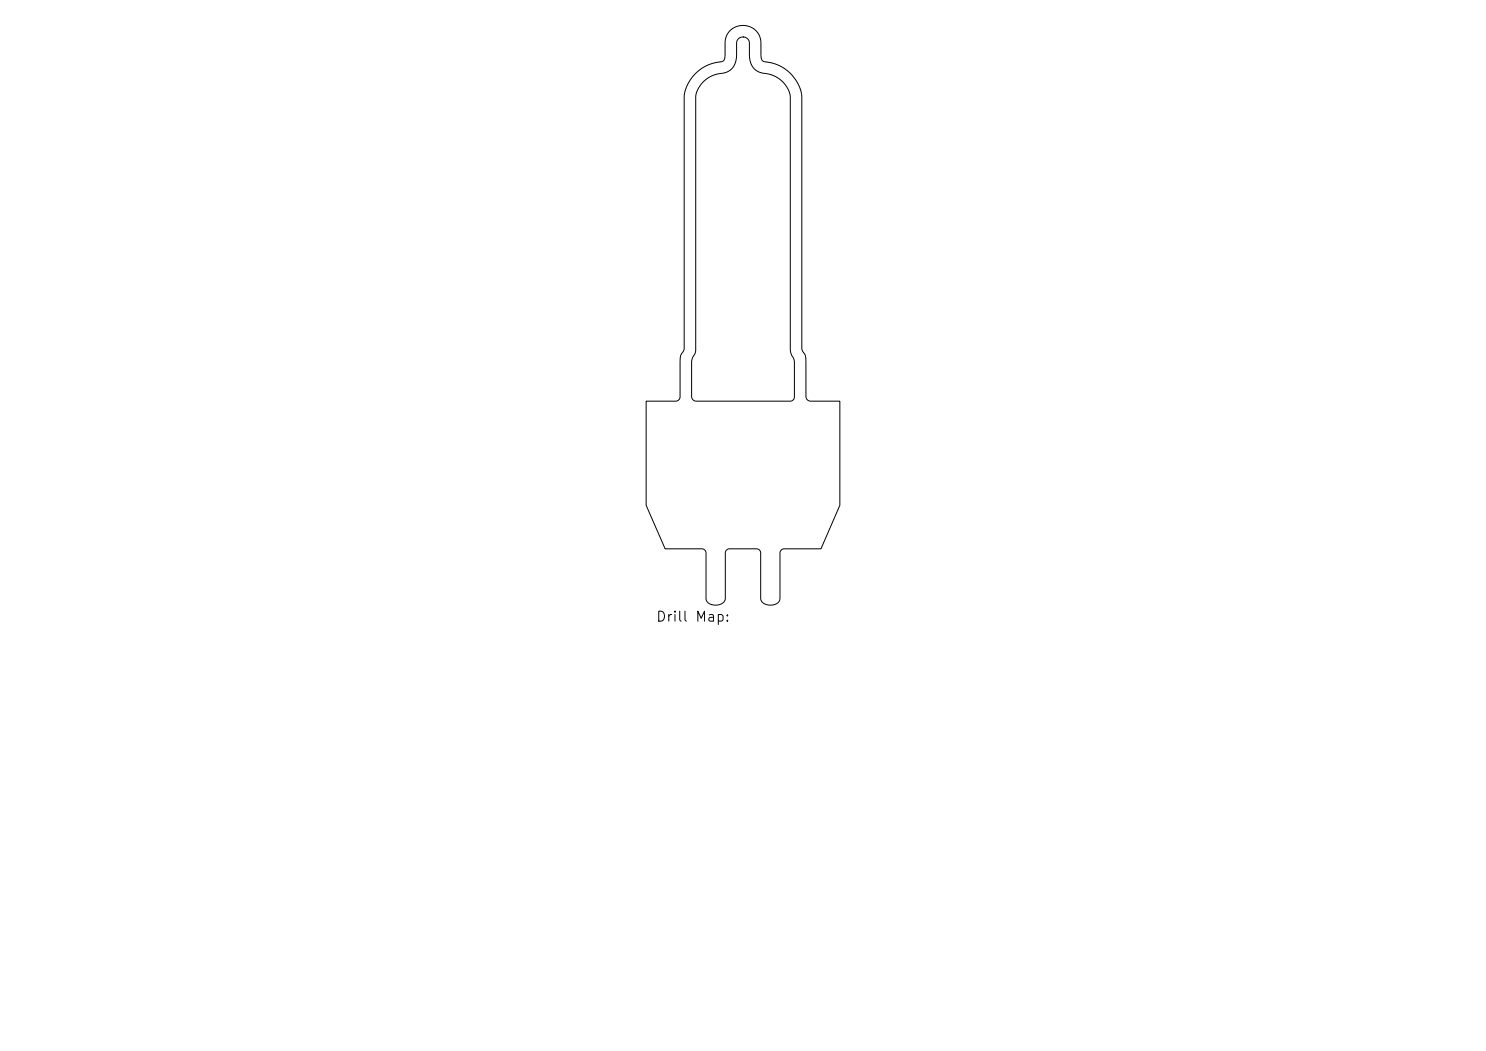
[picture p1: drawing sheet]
<svg xmlns="http://www.w3.org/2000/svg" width="297mm" height="210mm" viewBox="0 0 297 210" stroke-linecap="round" stroke-linejoin="round" font-family="sans-serif">
<defs><g id="words">
<text font-size="2" x="131" y="124.7">Drill Map:</text>
</g></defs>
<path d="M145.9 6.2a3.6 3.6 0 0 1 3.9-.9 3.6 3.6 0 0 1 2.3 3.3v3l.2 .5 .4 .2a8.1 8.1 0 0 1 7.6 7v50.4l.6 1.2 .1 .7 .1 7.7 .3 .6 .5 .3h6v20.8l-3.8 8.7h-7.4l-.7 .3-.1 .5v9.2l-.3 .6-.6 .4a2.07 2.07 0 0 1-3-1.1v-9.1l-.1-.5-.7-.3h-5.5l-.5 .2-.2 .6v9.2l-.3 .6-.7 .4a1.98 1.98 0 0 1-2.9-1.1v-9.1l-.1-.5-.7-.3h-7.4l-3.8-8.7v-20.8h6l.6-.3 .2-.6v-6.9a3.6 3.6 0 0 1 .8-2.5v-50.6a8.4 8.4 0 0 1 7.8-7.1l.2-.3 .2-.5 .1-3.5 .3-.9zM147.6 7.8l.5-.3 .5-.1 .5 .2 .5 .3 .2 .6v2.5a3.4 3.4 0 0 0 3.6 3.8 5.6 5.6 0 0 1 4.6 4.5v50.3a4.2 4.2 0 0 0 .7 2.2l.1 7.6-.2 .4-.3 .3-19.2 .1-.6-.3-.3-.6v-7l.4-1.2a1.95 1.95 0 0 0 .5-1.5v-50.3a6 6 0 0 1 5.8-4.8 3.3 3.3 0 0 0 2.3-3.5v-2.5z" fill="none" stroke="#000" stroke-width=".2"/>
<use href="#words"/>
</svg>
